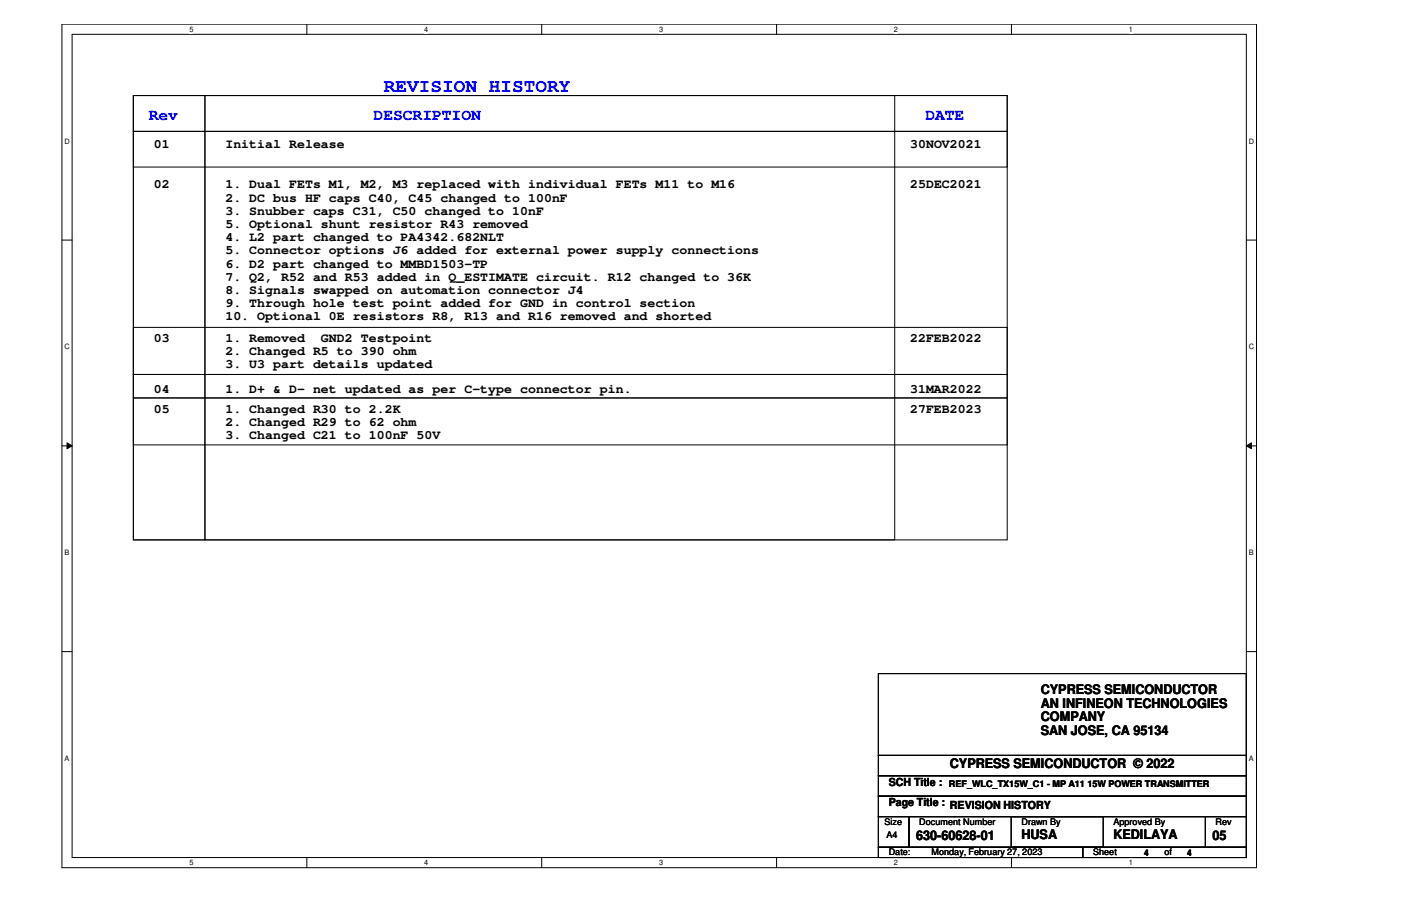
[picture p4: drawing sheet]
<svg xmlns="http://www.w3.org/2000/svg" width="432mm" height="279mm" viewBox="0 0 432 279" stroke-linecap="round" stroke-linejoin="round" font-family="sans-serif">
<defs><g id="words">
<text font-size="6" fill="#00f" x="118.3" y="28.2">REVISION HISTORY</text>
<g font-size="5" fill="#00f">
<text x="45.8" y="36.9">Rev</text>
<text x="115.1" y="36.9">DESCRIPTION</text>
<text x="285.2" y="36.9">DATE</text>
</g>
<g font-size="4.1">
<text x="47.4" y="45.5">01</text>
<text x="69.5" y="45.5">Initial Release</text>
<text x="280.5" y="45.5">30NOV2021</text>
<text x="47.4" y="58.1">02</text>
<text x="69.5" y="58.1">1. Dual FETs M1, M2, M3 replaced with individual FETs M11 to M16</text>
<text x="280.5" y="58.1">25DEC2021</text>
<text x="69.5" y="62.2">2. DC bus HF caps C40, C45 changed to 100nF</text>
<text x="69.5" y="66.3">3. Snubber caps C31, C50 changed to 10nF</text>
<text x="69.5" y="70.3">5. Optional shunt resistor R43 removed</text>
<text x="69.5" y="74.4">4. L2 part changed to PA4342.682NLT</text>
<text x="69.5" y="78.4">5. Connector options J6 added for external power supply connections</text>
<text x="69.5" y="82.5">6. D2 part changed to MMBD1503-TP</text>
<text x="69.5" y="86.6">7. Q2, R52 and R53 added in Q_ESTIMATE circuit. R12 changed to 36K</text>
<text x="69.5" y="90.6">8. Signals swapped on automation connector J4</text>
<text x="69.5" y="94.7">9. Through hole test point added for GND in control section</text>
<text x="69.5" y="98.8">10. Optional 0E resistors R8, R13 and R16 removed and shorted</text>
<text x="47.4" y="105.4">03</text>
<text x="69.5" y="105.4">1. Removed</text>
<text x="98.9" y="105.4">GND2 Testpoint</text>
<text x="280.5" y="105.4">22FEB2022</text>
<text x="69.5" y="109.4">2. Changed R5 to 390 ohm</text>
<text x="69.5" y="113.5">3. U3 part details updated</text>
<text x="47.4" y="121.1">04</text>
<text x="69.5" y="121.1">1. D+ &amp; D- net updated as per C-type connector pin.</text>
<text x="280.5" y="121.1">31MAR2022</text>
<text x="47.4" y="127.4">05</text>
<text x="69.5" y="127.4">1. Changed R30 to 2.2K</text>
<text x="69.5" y="131.4">2. Changed R29 to 62 ohm</text>
<text x="280.5" y="127.4">27FEB2023</text>
<text x="69.5" y="135.5">3. Changed C21 to 100nF 50V</text>
<text x="320.8" y="214">CYPRESS SEMICONDUCTOR</text>
<text x="320.8" y="218.2">AN INFINEON TECHNOLOGIES</text>
<text x="320.8" y="222.4">COMPANY</text>
<text x="320.8" y="226.6">SAN JOSE, CA 95134</text>
<text x="292.8" y="236.7">CYPRESS SEMICONDUCTOR © 2022</text>
<text x="282.4" y="259.1">630-60628-01</text>
<text x="314.8" y="258.7">HUSA</text>
<text x="343.2" y="258.7">KEDILAYA</text>
<text x="373.7" y="259.1">05</text>
</g>
<g font-size="3.4">
<text x="273.9" y="242.4">SCH Title :</text>
<text x="273.9" y="248.7">Page Title : REVISION HISTORY</text>
</g>
<g font-size="2.8">
<text x="292.5" y="242.8">REF_WLC_TX15W_C1 - MP A11 15W POWER TRANSMITTER</text>
<text x="272.6" y="254.4">Size</text>
<text x="283.3" y="254.4">Document Number</text>
<text x="314.8" y="254.4">Drawn By</text>
<text x="343.2" y="254.4">Approved By</text>
<text x="374.6" y="254.4">Rev</text>
<text x="273.3" y="258.5">A4</text>
<text x="273.9" y="263.8">Date:</text>
<text x="287.1" y="263.8">Monday, February 27, 2023</text>
<text x="336.9" y="263.8">Sheet</text>
<text x="352.6" y="263.9">4</text>
<text x="358.9" y="263.8">of</text>
<text x="365.8" y="263.9">4</text>
</g>
<g font-size="2.3">
<text x="58.4" y="9.8">5</text>
<text x="130.7" y="9.8">4</text>
<text x="203.1" y="9.8">3</text>
<text x="275.5" y="9.8">2</text>
<text x="347.9" y="9.8">1</text>
<text x="19.9" y="44.3">D</text>
<text x="384.9" y="44.3">D</text>
<text x="19.9" y="107.8">C</text>
<text x="384.9" y="107.8">C</text>
<text x="19.9" y="171.2">B</text>
<text x="384.9" y="171.2">B</text>
<text x="19.9" y="234.7">A</text>
<text x="384.9" y="234.7">A</text>
<text x="58.4" y="266.8">5</text>
<text x="130.7" y="266.8">4</text>
<text x="203.1" y="266.8">3</text>
<text x="275.5" y="266.8">2</text>
<text x="347.9" y="266.8">1</text>
</g>
</g></defs>
<path d="M19.1 7.5h368.2v260.1h-368.2zM22.2 10.6h361.9v253.9h-361.9z" fill="none" stroke="#000" stroke-width=".31"/>
<g fill="#fff">
<path d="M58.4 7.7h1.2v2.6h-1.2z"/>
<path d="M58.4 264.8h1.2v2.5h-1.2z"/>
</g>
<path d="M94.6 7.5v3.1M94.6 264.5v3.1" fill="none" stroke="#000" stroke-width=".31"/>
<g fill="#fff">
<path d="M130.7 7.7h1.3v2.6h-1.3z"/>
<path d="M130.7 264.8h1.3v2.5h-1.3z"/>
</g>
<path d="M167 7.5v3.1M167 264.5v3.1" fill="none" stroke="#000" stroke-width=".31"/>
<g fill="#fff">
<path d="M203.1 7.7h1.2v2.6h-1.2z"/>
<path d="M203.1 264.8h1.2v2.5h-1.2z"/>
</g>
<path d="M239.4 7.5v3.1M239.4 264.5v3.1" fill="none" stroke="#000" stroke-width=".31"/>
<g fill="#fff">
<path d="M275.5 7.7h1.2v2.6h-1.2z"/>
<path d="M275.5 264.8h1.2v2.5h-1.2z"/>
</g>
<path d="M311.7 7.5v3.1M311.7 264.5v3.1" fill="none" stroke="#000" stroke-width=".31"/>
<g fill="#fff">
<path d="M347.9 7.7h1.2v2.6h-1.2z"/>
<path d="M347.9 264.8h1.2v2.5h-1.2z"/>
<path d="M19.9 42.3h1.6v2.5h-1.6z"/>
<path d="M384.9 42.3h1.6v2.5h-1.6z"/>
<path d="M19.9 105.7h1.6v2.6h-1.6z"/>
<path d="M384.9 105.7h1.6v2.6h-1.6z"/>
</g>
<path d="M19.1 74h3.1M384.1 74h3.2" fill="none" stroke="#000" stroke-width=".31"/>
<g fill="#fff">
<path d="M19.9 169.2h1.5v2.5h-1.5z"/>
<path d="M384.9 169.2h1.5v2.5h-1.5z"/>
</g>
<path d="M19.1 137.5h3.1M20.7 136.6l1.5 .9-1.5 .9zM384.1 137.5l1.6-.9v1.8zM384.1 137.5h3.2" fill="none" stroke="#000" stroke-width=".31"/>
<path d="M20.7 136.6l1.5 .9-1.5 .9zM384.1 137.5l1.6-.9v1.8z" fill="#000"/>
<g fill="#fff">
<path d="M19.9 232.7h1.5v2.5h-1.5z"/>
<path d="M384.9 232.7h1.5v2.5h-1.5z"/>
</g>
<g fill="none" stroke="#000" stroke-width=".31">
<path d="M41.1 29.5h22.1v137h-22.1zM41.1 29.5h269.3v11h-269.3zM41.1 29.5h269.3v137h-269.3zM63.2 29.5h212.6v137h-212.6zM41.1 40.5h269.3v11h-269.3zM41.1 101h269.3v14.5h-269.3zM41.1 115.5h269.3v7.2h-269.3zM41.1 122.7h269.3v14.5h-269.3zM19.1 201h3.1M270.7 207.7h113.4v25.3h-113.4zM384.1 201h3.2M270.7 233h113.4v6.2h-113.4z"/>
<path d="M270.7 239.2h113.4v6.3h-113.4zM270.7 251.8h9.5v9.5h-9.5zM270.7 245.5h113.4v6.3h-113.4zM280.2 251.8h91.3v9.5h-91.3zM311.7 251.8h28.3v9.5h-28.3zM371.5 251.8h12.6v9.5h-12.6zM270.7 261.3h63v3.2h-63zM333.7 261.3h50.4v3.2h-50.4z"/>
</g>
<use href="#words"/>
</svg>
